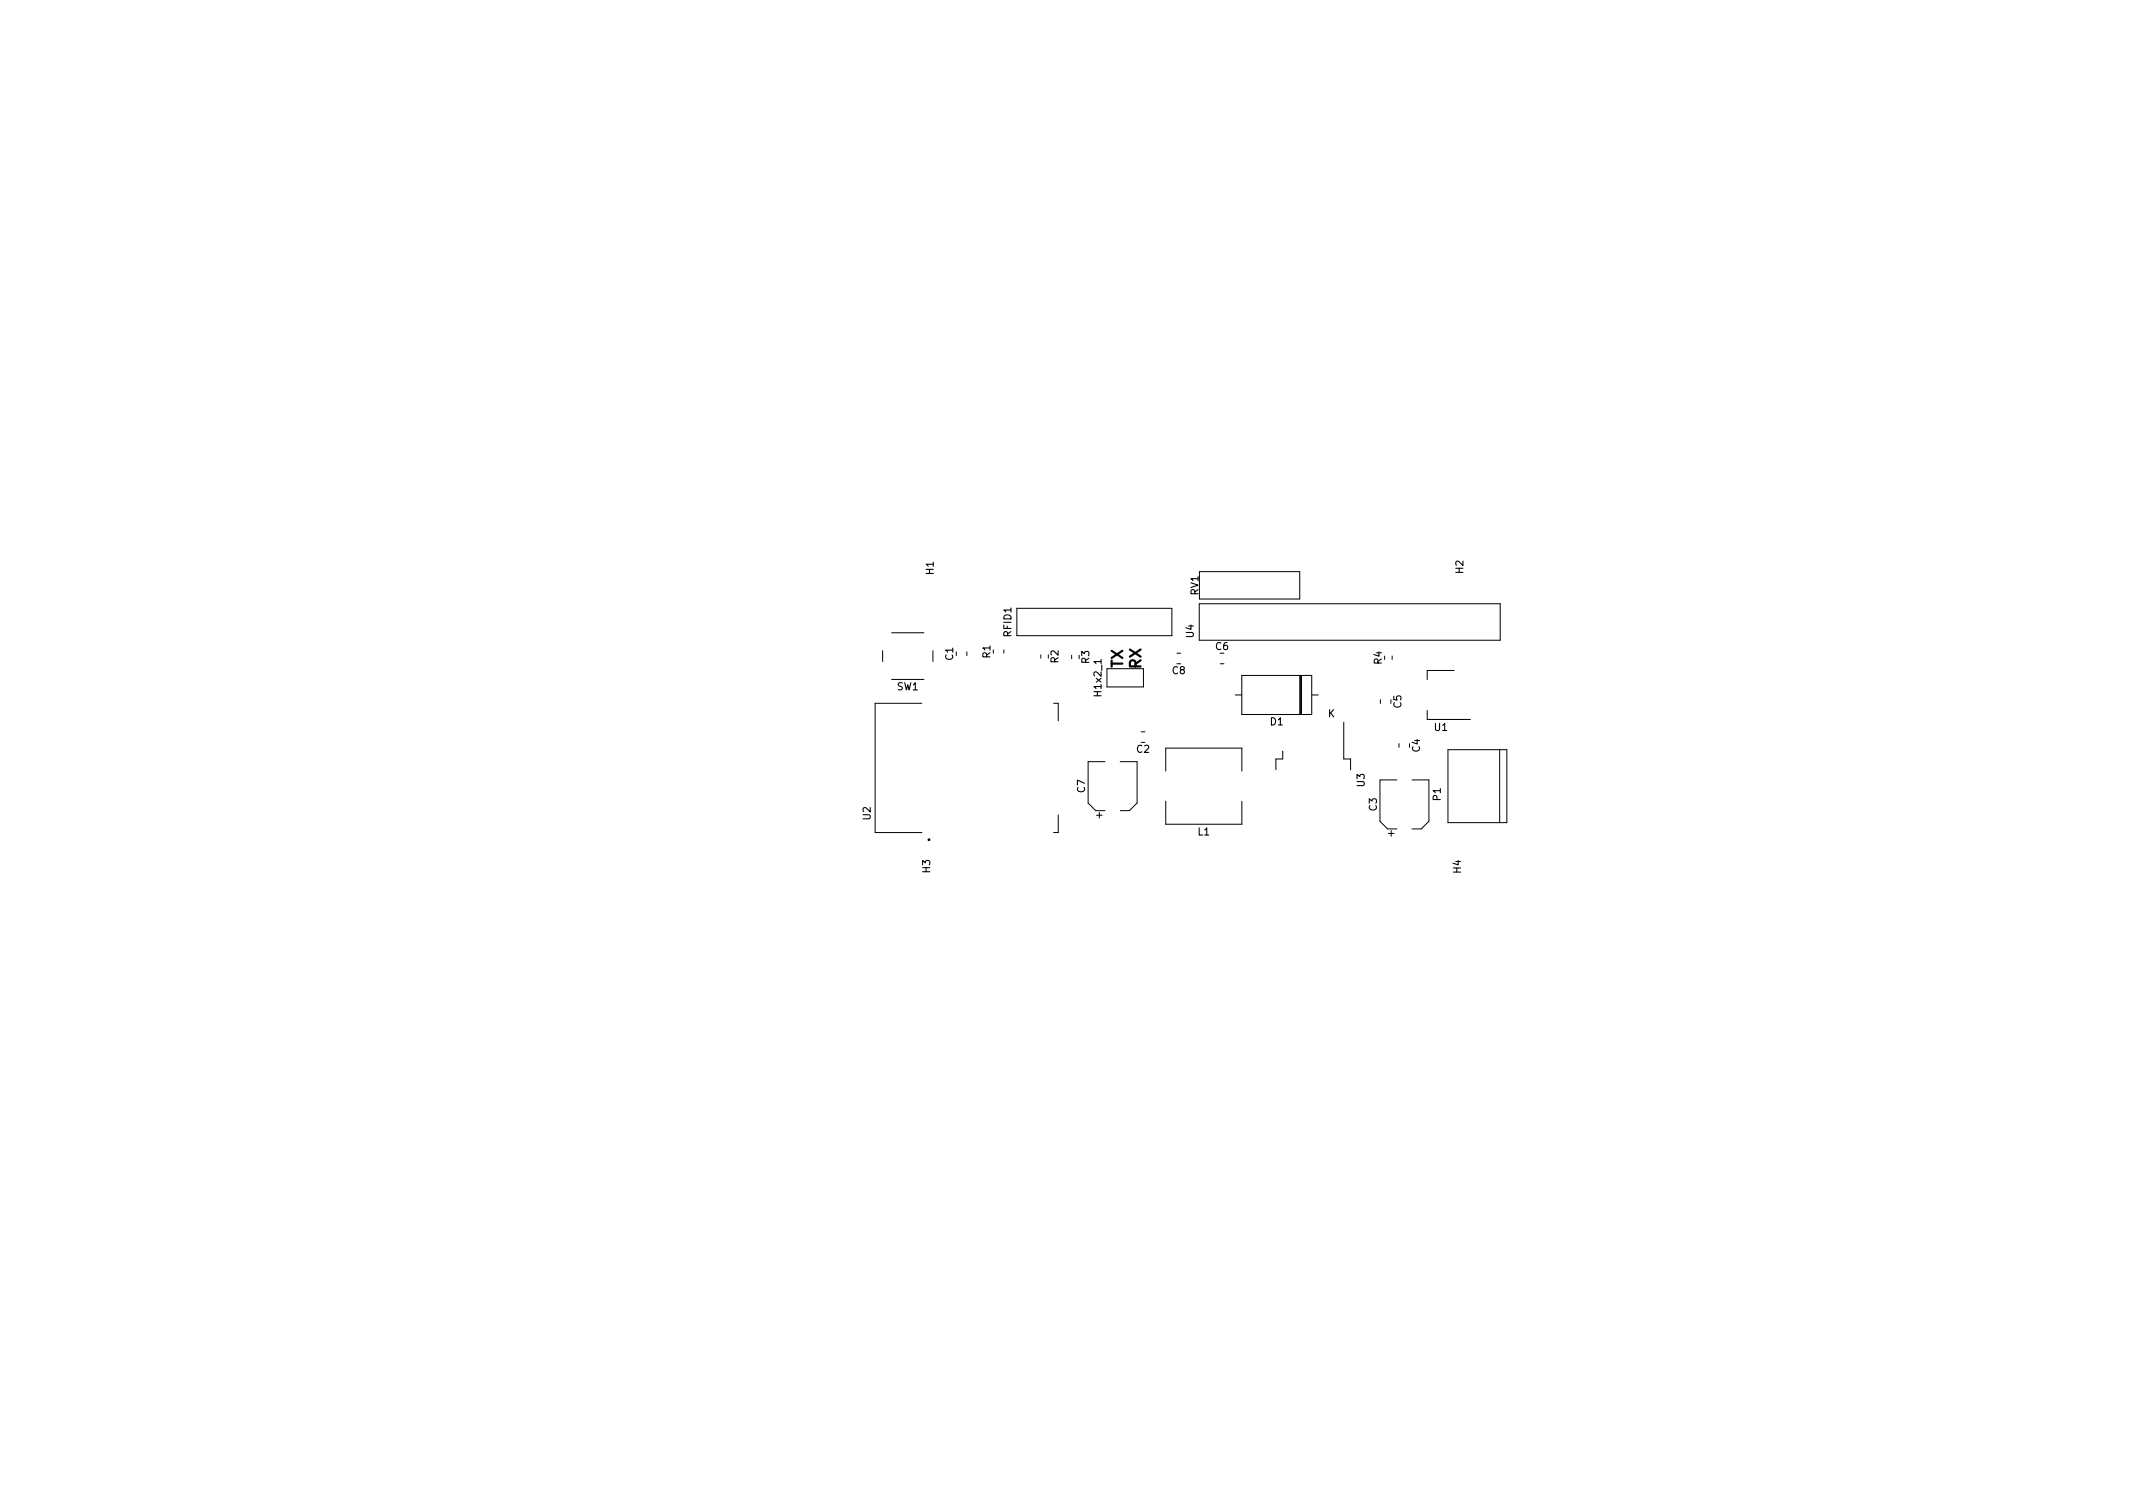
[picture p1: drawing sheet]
<svg xmlns="http://www.w3.org/2000/svg" width="297mm" height="210mm" viewBox="0 0 297 210" stroke-linecap="round" stroke-linejoin="round" font-family="sans-serif">
<defs><g id="words">
<g font-size="2.1">
<text x="156.4" y="93" transform="rotate(-90 156.4 93)">TX</text>
<text x="158.9" y="93.1" transform="rotate(-90 158.9 93.1)">RX</text>
</g>
<g font-size="1.4">
<text x="130" y="80" transform="rotate(-90 130 80)">H1</text>
<text x="166.9" y="82.9" transform="rotate(-90 166.9 82.9)">RV1</text>
<text x="203.8" y="79.8" transform="rotate(-90 203.8 79.8)">H2</text>
<text x="140.8" y="88.6" transform="rotate(-90 140.8 88.6)">RFID1</text>
<text x="166.2" y="88.8" transform="rotate(-90 166.2 88.8)">U4</text>
<text x="132.7" y="91.9" transform="rotate(-90 132.7 91.9)">C1</text>
<text x="137.9" y="91.6" transform="rotate(-90 137.9 91.6)">R1</text>
<text x="147.4" y="92.3" transform="rotate(-90 147.4 92.3)">R2</text>
<text x="151.7" y="92.4" transform="rotate(-90 151.7 92.4)">R3</text>
<text x="163.3" y="93.9">C8</text>
<text x="169.3" y="90.5">C6</text>
<text x="192.4" y="92.5" transform="rotate(-90 192.4 92.5)">R4</text>
<text x="124.9" y="96.1">SW1</text>
<text x="153.4" y="96.8" transform="rotate(-90 153.4 96.8)">H1x2_1</text>
<text x="176.9" y="101">D1</text>
<text x="184.9" y="99.9">K</text>
<text x="195.1" y="98.6" transform="rotate(-90 195.1 98.6)">C5</text>
<text x="199.8" y="101.8">U1</text>
<text x="158.3" y="104.8">C2</text>
<text x="197.7" y="104.7" transform="rotate(-90 197.7 104.7)">C4</text>
<text x="151.1" y="110.4" transform="rotate(-90 151.1 110.4)">C7</text>
<text x="190" y="109.5" transform="rotate(-90 190 109.5)">U3</text>
<text x="191.7" y="112.9" transform="rotate(-90 191.7 112.9)">C3</text>
<text x="200.6" y="111.4" transform="rotate(-90 200.6 111.4)">P1</text>
<text x="121.2" y="114.1" transform="rotate(-90 121.2 114.1)">U2</text>
<text x="166.8" y="116.3">L1</text>
<text x="129.5" y="121.5" transform="rotate(-90 129.5 121.5)">H3</text>
<text x="203.4" y="121.6" transform="rotate(-90 203.4 121.6)">H4</text>
</g>
</g></defs>
<g fill="none" stroke="#000" stroke-width=".14">
<path d="M167 79.6h14v3.8h-14zM122.9 90.6v1.5M124.2 88.1h4.5M124.2 94.6h4.5M128.4 97.9h-6.5v18h6.5M129.9 90.6v1.5M134.6 90.8v.5M139.8 90.5v.5M141.6 84.7h21.6v3.8h-21.6zM144.9 91.2v.4M146.7 97.9h.7v2.5M149.2 91.2v.5"/>
<path d="M154.2 93.1h5v2.6h-5zM163.9 91h.5M167 84.1h41.9v5h-41.9zM169.9 92.4h.5M172 96.8h.9M172.9 94h9.8v5.5h-9.8zM181 94v5.5M181.1 94v5.5M181.2 94v5.5M182.7 96.8h.9M192.2 97.4v.5M193.9 91.3v.5"/>
<path d="M198.7 98.9v1.3h6.1M202.5 93.4h-3.8v1.2M147.4 113.5v2.4h-.7M152.7 113.5h.8M153.1 113.1v.8M153.9 106.1h-2.4v5.7l1.1 1.1h1.3M156 106.1h2.3v5.7l-1 1.1h-1.3M158.9 101.9h.5M162.3 111.6v3.2h10.6v-3.2M162.3 107.4v-3.2h10.6v3.2M178.6 104.6v1.1h-.9v1.5M187.1 100.6v5.1h1v1.5"/>
<path d="M193.3 116.1h.8M193.7 115.7v.7M194.5 108.6h-2.3v5.8l1 1h1.3M194.8 103.5v.6M196.6 108.6h2.4v5.8l-1.1 1h-1.3M201.6 104.4h8.2v10.1h-8.2zM208.8 104.4v10.1"/>
</g>
<circle cx="129.4" cy="116.9" r=".1" fill="none" stroke="#000" stroke-width=".2"/>
<use href="#words"/>
</svg>
